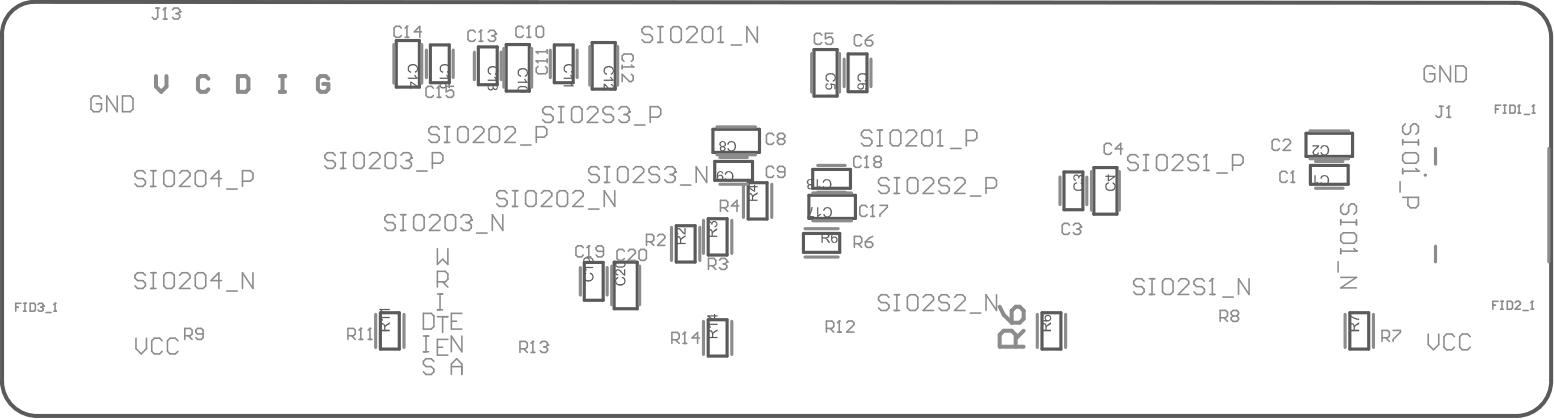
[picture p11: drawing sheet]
<svg xmlns="http://www.w3.org/2000/svg" width="329mm" height="89mm" viewBox="0 0 329 89" stroke-linecap="round" stroke-linejoin="round" font-family="sans-serif">
<path d="M.4 8a6.9 6.9 0 0 1 6.7-7.6l313.5 .2a7.4 7.4 0 0 1 7.6 7.2v72.5a7.4 7.4 0 0 1-7.2 7.6h-313a7.4 7.4 0 0 1-7.6-7.2M.4 6.9v74.2" fill="none" stroke="#5a5a5a" stroke-width=".85"/>
<g fill="none" stroke="#5a5a5a" stroke-width=".67">
<path d="M83.8 8.6h4.9v9.8h-4.9zM91.1 9.5h4v8h-4zM101.2 9.9h4v8h-4zM107.1 9.4h4.9v9.9h-4.9zM117.3 9.5h4v8h-4zM125.3 9h4.9v9.8h-4.9zM172.2 10.5h4.9v9.8h-4.9zM179.4 11.4h4v8h-4zM150.8 27.3h9.9v4.9h-9.9zM151.2 34.1h8v4h-8zM158.3 38.6h4v7.7h-4zM171.9 35.8h8v4h-8z"/>
<path d="M225.1 36.3h4v8h-4zM231.4 35.4h4.9v9.9h-4.9zM276.3 28.2h9.9v4.9h-9.9zM277.2 35h8v4h-8zM123.6 55.5h4v8h-4zM129.9 55.4h4.9v9.9h-4.9zM143.1 47.7h4v7.7h-4zM149.8 46.2h4v7.7h-4zM170 49.3h7.7v4h-7.7zM171.1 41.3h9.9v4.9h-9.9zM80.5 66.1h4v7.7h-4zM149.8 67.6h4v7.7h-4z"/>
<path d="M220.5 66.1h4v7.7h-4zM285.6 66.1h4v7.7h-4z"/>
</g>
<g fill="#5a5a5a">
<path d="M109.6 14.8l.2-.1a1.05 1.05 0 0 1 1.5-.2 1.05 1.05 0 0 1 .1 1.6l-.3 .1v-.2a.72 .72 0 0 0 .2-1 .72 .72 0 0 0-.9-.3 .64 .64 0 0 0-.6 .6 .64 .64 0 0 0 .5 .7l-.1 .2a1.02 1.02 0 0 1-.6-1.4z"/>
<path d="M109.5 17.3h1.7l-.3-.6h.2l.5 .6v.2h-2.1z"/>
<path d="M103.3 14.4l.1-.1a1.05 1.05 0 0 1 1.6-.2 1.05 1.05 0 0 1 0 1.5l-.3 .2v-.2a.72 .72 0 0 0 .3-1 .72 .72 0 0 0-1-.3 .64 .64 0 0 0-.6 .6 .64 .64 0 0 0 .5 .7v.2a1.02 1.02 0 0 1-.6-1.4z"/>
<path d="M103.2 16.8h1.7l-.4-.5 .3-.1 .5 .6v.3h-2.1z"/>
<path d="M103.3 18l.3-.2h.2v.2a.43 .43 0 0 0-.4 .5 .43 .43 0 0 0 .5 .4 .43 .43 0 0 0 .3-.6h.3a.36 .36 0 0 0 .3 .5 .36 .36 0 0 0 .2-.6l-.3-.2 .1-.2a.62 .62 0 0 1 .5 .8 .62 .62 0 0 1-.9 .3v-.2a.65 .65 0 0 1-1 .3 .65 .65 0 0 1-.1-1z"/>
<path d="M174.7 15.8a1.2 1.2 0 0 1 1.4-.3 1.2 1.2 0 0 1 .8 1.1l-.4 .6-.3 .1v-.3a.7 .7 0 0 0 .3-.9 .7 .7 0 0 0-.9-.4 .64 .64 0 0 0-.7 .6 .64 .64 0 0 0 .5 .7l-.1 .3a1.01 1.01 0 0 1-.6-1.5z"/>
<path d="M174.8 17.7l.5-.1v.2a.43 .43 0 0 0-.4 .6 .43 .43 0 0 0 .7 .2l.2-.2-.1-.8 1.1 .2v1.1h-.3v-.9l-.6-.1a.69 .69 0 0 1-.4 1.1 .69 .69 0 0 1-.8-.8z"/>
<path d="M181.5 15.8a1.2 1.2 0 0 1 1.3-.3 1.2 1.2 0 0 1 .8 1.1l-.3 .6-.4 .1v-.3a.7 .7 0 0 0 .4-.9 .7 .7 0 0 0-.9-.4 .64 .64 0 0 0-.7 .6 .64 .64 0 0 0 .5 .7l-.1 .3a1.01 1.01 0 0 1-.6-1.5z"/>
<path d="M149.6 68.4h2.2v.3h-1.7l.4 .6h-.3z"/>
<path d="M80.3 67h2.2v.2h-1.7l.3 .5h-.3z"/>
<path d="M80.3 65.3h2.2v.2h-1.7l.3 .5h-.3z"/>
<path d="M285.5 66.5h.2l.9 .6 1 .3v.2l-1.1-.2-.8-.5v1h-.2z"/>
<path d="M149.7 47a.5 .5 0 0 1 .5-.3 .5 .5 0 0 1 .4 .4 .6 .6 0 0 1 .7-.4 .6 .6 0 0 1 .5 .6l-.2 .6-.4 .1-.1-.2a.43 .43 0 0 0 .4-.5 .43 .43 0 0 0-.5-.4 .43 .43 0 0 0-.3 .6h-.1a.38 .38 0 0 0-.3-.5 .38 .38 0 0 0-.5 .4 .38 .38 0 0 0 .4 .4l-.1 .2-.4-.2z"/>
<path d="M142.9 48.5a.84 .84 0 0 1 .9-.3 .84 .84 0 0 1 .6 .7l.4 .3v-1h.3v1.4l-.5-.1-.3-.4a1.04 1.04 0 0 0-1.1-.6l-.1 .5 .4 .3v.3a.77 .77 0 0 1-.6-1.1z"/>
<path d="M227.3 38.7l.5-.2 .1 .3a.67 .67 0 0 0-.5 .9 .67 .67 0 0 0 .9 .4 .66 .66 0 0 0 .7-.5 .66 .66 0 0 0-.4-.8v-.2a.91 .91 0 0 1 .7 1.1 .91 .91 0 0 1-1.1 .6 1 1 0 0 1-1-.5 1 1 0 0 1 .1-1.1z"/>
<path d="M227.2 37.1a.62 .62 0 0 1 1.1 .2 .53 .53 0 0 1 .7-.2 .53 .53 0 0 1 .2 .7l-.3 .4h-.2l-.1-.2a.35 .35 0 0 0 .5-.3 .35 .35 0 0 0-.3-.4 .35 .35 0 0 0-.4 .2v.2h-.3a.43 .43 0 0 0-.3-.6 .43 .43 0 0 0-.5 .4 .43 .43 0 0 0 .4 .5v.2a.73 .73 0 0 1-.5-1.1z"/>
<path d="M279.6 37.1h.1a1.08 1.08 0 0 1 1.4 .4 1.08 1.08 0 0 1-.2 1.4l-.1 .1a.93 .93 0 0 1-1.4-.4l.2-.1a.67 .67 0 0 0 .9 .5 .67 .67 0 0 0 .4-.9 .65 .65 0 0 0-.5-.9 .65 .65 0 0 0-.8 .6l-.3-.1z"/>
<path d="M278.1 37h.3v1.7l.5-.3v.2l-.6 .6h-.2z"/>
<path d="M153.6 36.3h.1a1.08 1.08 0 0 1 1.3 .4 1.08 1.08 0 0 1-.1 1.4h-.1a.93 .93 0 0 1-1.5-.4l.3-.1a.67 .67 0 0 0 .9 .5 .67 .67 0 0 0 .4-.9 .65 .65 0 0 0-.5-.8 .65 .65 0 0 0-.8 .6l-.3-.1z"/>
<path d="M174.3 44.1l.2-.2a1.1 1.1 0 0 1 1.4 .3 1.1 1.1 0 0 1-.1 1.4 .97 .97 0 0 1-1.6-.3l.3-.1a.6 .6 0 0 0 .7 .5 .6 .6 0 0 0 .5-.6 .7 .7 0 0 0-.2-1 .7 .7 0 0 0-1 .2l-.1 .3-.2-.1z"/>
<path d="M172.9 43.8h.2v1.7l.6-.3v.2l-.5 .3-.1 .2h-.2z"/>
<path d="M171.6 43.8h.4l-.1 .6-.7 1.3h1v.2h-1.3v-.2l.5-.9z"/>
<path d="M174.3 38h.1a1.08 1.08 0 0 1 1.4 .3 1.08 1.08 0 0 1-.2 1.4l-.1 .1a.93 .93 0 0 1-1.4-.4l.2-.1a.67 .67 0 0 0 .9 .5 .67 .67 0 0 0 .4-.9 .65 .65 0 0 0-.5-.8 .65 .65 0 0 0-.8 .5h-.3z"/>
<path d="M172.8 37.9h.3v1.7l.5-.4v.3l-.6 .5h-.2z"/>
<path d="M130.3 58.9l.4-.4 .1 .3a.7 .7 0 0 0-.3 .9 .7 .7 0 0 0 .9 .3 .64 .64 0 0 0 .7-.6 .64 .64 0 0 0-.6-.6l.1-.3a.94 .94 0 0 1 .8 1.1 .94 .94 0 0 1-1 .8 1.05 1.05 0 0 1-1.1-1.5z"/>
<path d="M130.3 57a1.25 1.25 0 0 1 1.5 .7l.2 .2v-1h.3v1.4h-.3l-.4-.5a.91 .91 0 0 0-1.1-.6l-.1 .5a.26 .26 0 0 0 .1 .3 .26 .26 0 0 0 .3-.1v.4a.81 .81 0 0 1-.5-1.3z"/>
<path d="M123.5 58l.4-.3 .2 .2a.68 .68 0 0 0-.4 .9 .68 .68 0 0 0 .9 .4 .64 .64 0 0 0 .7-.6 .64 .64 0 0 0-.5-.7v-.3a1.01 1.01 0 0 1 .7 1.3 1.01 1.01 0 0 1-1.4 .5 1.1 1.1 0 0 1-.6-1.4z"/>
<path d="M123.4 56.4h2.1v.3h-1.6l.3 .3v.2h-.3z"/>
<path d="M93.2 13.9h.1a1.05 1.05 0 0 1 1.5-.2 1.05 1.05 0 0 1 .1 1.5l-.3 .2v-.3a.72 .72 0 0 0 .3-.9 .72 .72 0 0 0-1-.3 .64 .64 0 0 0-.6 .6 .64 .64 0 0 0 .5 .6l-.1 .3a.9 .9 0 0 1-.5-1.5z"/>
<path d="M93 16.4h1.7l-.3-.5 .2-.1 .6 .6v.3h-2.2z"/>
<path d="M93.2 17.4l.4-.1v.3a.46 .46 0 0 0-.3 .7 .46 .46 0 0 0 .8 .1l.1-.2-.1-.9 1.1 .3v1h-.3v-.8l-.6-.1a.69 .69 0 0 1-.4 1 .69 .69 0 0 1-.9-.8z"/>
<path d="M86.4 14l.1-.1a1.05 1.05 0 0 1 1.5-.2 1.05 1.05 0 0 1 .1 1.5l-.3 .2v-.3a.72 .72 0 0 0 .3-.9 .72 .72 0 0 0-1-.3 .64 .64 0 0 0-.6 .6 .64 .64 0 0 0 .5 .6l-.1 .3a1.02 1.02 0 0 1-.5-1.4z"/>
<path d="M86.3 16.4h1.7l-.4-.5 .3-.1 .5 .6v.3h-2.1z"/>
<path d="M119.3 14l.2-.1a1.05 1.05 0 0 1 1.5-.2 1.05 1.05 0 0 1 .1 1.5l-.3 .2v-.3a.72 .72 0 0 0 .3-.9 .72 .72 0 0 0-1-.3 .64 .64 0 0 0-.6 .6 .64 .64 0 0 0 .5 .6l-.1 .3a1.02 1.02 0 0 1-.6-1.4z"/>
<path d="M119.3 16.4h1.6l-.3-.5 .3-.1 .5 .6v.3h-2.1z"/>
<path d="M119.3 18h1.6l-.3-.4 .3-.1 .5 .8h-2.1z"/>
<path d="M127.8 14.4l.2-.1a1.05 1.05 0 0 1 1.5-.2 1.05 1.05 0 0 1 .1 1.5l-.4 .2v-.2a.72 .72 0 0 0 .3-1 .72 .72 0 0 0-.9-.3 .64 .64 0 0 0-.6 .6 .64 .64 0 0 0 .5 .7l-.1 .2a1.02 1.02 0 0 1-.6-1.4z"/>
<path d="M127.7 16.8h1.7l-.3-.5 .2-.1 .5 .6v.3h-2.1z"/>
<path d="M127.7 17.7l.4 .1 .5 .6a.61 .61 0 0 0 1 .3v-.1a.38 .38 0 0 0 0-.4 .38 .38 0 0 0-.4-.2v-.2a.67 .67 0 0 1 .6 1 .67 .67 0 0 1-1.2-.1l-.6-.6v1h-.3z"/>
<path d="M154 30.1l.2-.2a1.1 1.1 0 0 1 1.4 .3 1.1 1.1 0 0 1-.1 1.4 .97 .97 0 0 1-1.6-.2l.3-.1a.6 .6 0 0 0 .7 .5 .6 .6 0 0 0 .5-.7 .7 .7 0 0 0-.2-.9 .7 .7 0 0 0-1 .2l-.1 .2-.2-.1z"/>
<path d="M279.6 30.8h.1a1.08 1.08 0 0 1 1.4 .4 1.08 1.08 0 0 1-.2 1.4h-.1a.93 .93 0 0 1-1.4-.4l.2-.1a.67 .67 0 0 0 .9 .5 .67 .67 0 0 0 .4-.9 .65 .65 0 0 0-.5-.8 .65 .65 0 0 0-.8 .6l-.3-.1z"/>
<path d="M277.7 30.7h1.4l-.2 .5-.4 .3a.95 .95 0 0 0-.5 1h.1a.37 .37 0 0 0 .4 .1 .37 .37 0 0 0 .3-.4h.2a.68 .68 0 0 1-.6 .7 .68 .68 0 0 1-.7-.6 .68 .68 0 0 1 .5-.8l.6-.5h-1.1z"/>
<path d="M234 38.7l.5-.2 .1 .3a.67 .67 0 0 0-.5 .9 .67 .67 0 0 0 .9 .4 .66 .66 0 0 0 .8-.5 .66 .66 0 0 0-.4-.8v-.2a.91 .91 0 0 1 .6 1.1 .91 .91 0 0 1-1 .6 1 1 0 0 1-1-.5 1 1 0 0 1 0-1.1z"/>
<path d="M220.5 68.7v1h.7l-.1-1a.34 .34 0 0 0-.6 0zM220.4 68.4a.65 .65 0 0 1 1 .4l1-.7v.4l-1 .7v.5h1v.3h-2.2v-1.3z"/>
<path d="M220.4 66.7l.4-.2v.3a.46 .46 0 0 0-.3 .6 .46 .46 0 0 0 .6 .2h.2a.69 .69 0 0 1 0-.9 .69 .69 0 0 1 .9 0 .69 .69 0 0 1 .1 .9l-.2 .1a1.72 1.72 0 0 1-1.8-.1l-.1-.6zM221.3 67a.48 .48 0 0 0 .1 .6 .48 .48 0 0 0 .6-.1 .48 .48 0 0 0 0-.6l-.5-.1z"/>
<path d="M109.9 18.5v.1a.4 .4 0 0 0-.1 .4 .4 .4 0 0 0 .3 .3h.1a1.04 1.04 0 0 0 1.3-.4 1.11 1.11 0 0 0-1.4-.5zM109.6 18.4l.6-.2a1.08 1.08 0 0 1 1.4 .5 .76 .76 0 0 1-.9 .8 .83 .83 0 0 1-.9-.1 .83 .83 0 0 1-.2-1z"/>
<path d="M181.5 17.8l.3-.1a1.53 1.53 0 0 1 1.7 .3v.8l-.5 .1v-.2a.49 .49 0 0 0 .2-.7 .49 .49 0 0 0-.7-.2 .63 .63 0 0 1 .1 1 .63 .63 0 0 1-.9 0l-.3-.2zM181.8 17.9a.46 .46 0 0 0 0 .7 .46 .46 0 0 0 .6 0 .46 .46 0 0 0 0-.7z"/>
<path d="M150 70.1l-.1 .3v.8h.7v-1l-.3-.2zM149.7 70a.59 .59 0 0 1 .7-.3 .59 .59 0 0 1 .4 .7l.3-.4 .7-.4v.3l-.9 .6v.7h.9v.3h-2.2z"/>
<path d="M150.1 66.9l1 .7v-.7zM149.6 66.6h1.5v-.2h.2v.2h.5v.3h-.5v.9h-.2l-1.5-.9z"/>
<path d="M80.6 68.7l-.1 1h.8l-.1-.9a.33 .33 0 0 0-.2-.2 .33 .33 0 0 0-.4 .1zM80.4 68.4a.75 .75 0 0 1 1.1 .4v-.1l1-.6v.4l-1 .6v.6h1v.3h-2.2v-1z"/>
<path d="M285.7 68.7l-.1 1h.8l-.1-.9a.33 .33 0 0 0-.2-.2 .33 .33 0 0 0-.4 .1zM285.5 68.4a.75 .75 0 0 1 1.1 .4v-.1l1-.6v.4l-1 .6v.6h1v.3h-2.2v-1z"/>
<path d="M174.1 49.5v.6h.6a.35 .35 0 0 0 .5-.3 .35 .35 0 0 0-.5-.3zM173.8 49.2h.9a.6 .6 0 0 1 .8 .5 .6 .6 0 0 1-.6 .7l.8 .9h-.4l-.6-.9h-.6v.9h-.3z"/>
<path d="M175.9 49.6a.69 .69 0 0 1 .7-.4 .69 .69 0 0 1 .6 .5h-.3a.49 .49 0 0 0-.6-.1 .49 .49 0 0 0-.2 .6 .69 .69 0 0 1 1.1 .1 .69 .69 0 0 1-.3 1 .9 .9 0 0 1-.9-.3 .9 .9 0 0 1-.2-.9zM176.3 50.2a.51 .51 0 0 0-.1 .6 .51 .51 0 0 0 .6 .3 .49 .49 0 0 0 .1-.7 .49 .49 0 0 0-.6-.2z"/>
<path d="M158.4 41.2l-.1 1h.8l-.1-.8a.33 .33 0 0 0-.2-.3 .33 .33 0 0 0-.4 .1zM158.2 40.9a.75 .75 0 0 1 1.1 .5v-.2l1-.6v.4l-1 .6v.6h1v.3h-2.2z"/>
<path d="M158.6 39.6l.9 .7v-.7zM158.1 39.3h1.4v-.2h.3v.2h.5v.3h-.5v.9h-.3l-1.4-.9z"/>
<path d="M149.9 48.9v.9h.7l-.1-.9a.34 .34 0 0 0-.6 0zM149.7 48.6a.66 .66 0 0 1 1.1 .4l.9-.8v.4l-.9 .7v.5h.9v.3h-2.1z"/>
<path d="M143.3 50.2l-.2 .3v.8h.8l-.1-1-.3-.2zM142.9 50.1a.59 .59 0 0 1 .7-.2 .59 .59 0 0 1 .4 .6l.3-.4 .8-.4v.4l-1 .6v.6h1v.3h-2.2z"/>
<path d="M152 37.3a.48 .48 0 0 0 .1 .7 .48 .48 0 0 0 .7-.1v-.1a.47 .47 0 0 0-.2-.6 .47 .47 0 0 0-.6 .1zM151.7 36.5a.66 .66 0 0 1 .7-.4 .66 .66 0 0 1 .6 .6h-.2a.39 .39 0 0 0-.5-.3 .39 .39 0 0 0-.3 .5l-.1 .3a.68 .68 0 0 1 1.2 .2 .68 .68 0 0 1-.9 .9 1.29 1.29 0 0 1-.5-1.8z"/>
<path d="M171 39.4a.4 .4 0 0 0 .8 0 .4 .4 0 0 0-.8 0zM171 38.5a.45 .45 0 0 0 .9 0 .45 .45 0 0 0-.9 0zM170.8 38.1a.74 .74 0 0 1 1-.2 .74 .74 0 0 1 .2 1l-.3 .2a.5 .5 0 0 1 .3 .6 .5 .5 0 0 1-.6 .3 .53 .53 0 0 1-.6-.4 .53 .53 0 0 1 .3-.6l-.3-.2z"/>
<path d="M130.5 55.6l-.2 .3a.9 .9 0 0 0 1.1 .4 .44 .44 0 0 0 .6-.2 .44 .44 0 0 0-.1-.5zM130.2 55.6a1.66 1.66 0 0 1 2.1 0 .9 .9 0 0 1-.3 .9 .9 .9 0 0 1-1 .1 .7 .7 0 0 1-.7-.2 .7 .7 0 0 1-.1-.8z"/>
<path d="M123.7 54.8a.49 .49 0 0 0 .3 .7 .49 .49 0 0 0 .6-.5 .49 .49 0 0 0-.8-.4zM123.5 54.6l.2-.1a1.36 1.36 0 0 1 1.8 .3v.4a.37 .37 0 0 1-.1 .4 .37 .37 0 0 1-.4 0v-.2a.39 .39 0 0 0 .4-.5 .39 .39 0 0 0-.6-.3l-.3-.1a.69 .69 0 0 1-.1 1.2 .69 .69 0 0 1-1-.7z"/>
<path d="M87 17.5v.7h1zM86.8 17.3h.2l1.4 .9v.2h-1.4v.3h-.2v-.3h-.5v-.2h.5z"/>
<path d="M152.5 31.4a.4 .4 0 0 0 .8 0 .4 .4 0 0 0-.8 0zM152.5 30.4a.43 .43 0 0 0 .8 0 .43 .43 0 0 0-.8 0zM152.3 30a.69 .69 0 0 1 1 0 .69 .69 0 0 1 0 1h-.1a.5 .5 0 0 1 .3 .7 .5 .5 0 0 1-.7 .3 .53 .53 0 0 1-.5-.4 .53 .53 0 0 1 .3-.6 .6 .6 0 0 1-.3-1z"/>
<path d="M234.6 37.4h1l-1 .7zM233.9 37.1v.3h.5v.9h.2l1.4-.9v-.3h-1.4v-.2h-.2v.2z"/>
</g>
<g fill="none" stroke="#8c8c8c" stroke-width=".67">
<path d="M83.3 9.4v8.2M89.2 9.4v8.2M90.2 10.6v5.8M95.9 10.6v5.8M100.4 11v5.8M106 11v5.8M106.6 10.2v8.2M112.5 10.2v8.2M116.4 10.6v5.8M122.1 10.6v5.8M124.8 9.8v8.2M130.7 9.8v8.2"/>
<path d="M171.7 11.3v8.2M177.6 11.3v8.2M178.6 12.5v5.8M184.3 12.5v5.8M151.7 26.8h8.2M151.7 32.7h8.2M152.3 33.3h5.8M152.3 38.9h5.8M157.3 38.9v7.1M163.3 38.9v7.1M173 35h5.8M224.3 37.4v5.8"/>
<path d="M229.9 37.4v5.8M230.9 36.2v8.2M236.8 36.2v8.2M277.2 27.7h8.1M277.2 33.6h8.1M278.3 34.1h5.8M278.3 39.8h5.9M303.7 31.4v3.3M327.7 31.4v23.9M122.8 56.5v5.9M128.5 56.5v5.9M129.4 56.2v8.2"/>
<path d="M135.3 56.2v8.2M142.1 48v7M148.1 48v7M148.8 46.6v7M154.8 46.6v7M170.3 48.3h7M170.3 54.3h7M172 40.8h8.2M172 46.7h8.2M173 40.6h5.9M303.7 52v3.3M79.5 66.4v7"/>
<path d="M85.5 66.4v7M148.8 67.9v7M154.8 67.9v7M219.5 66.4v7M225.5 66.4v7M284.6 66.4v7M290.6 66.4v7"/>
</g>
<path d="M33 16.1v2.2l1.1 1.1 1.1-1.1v-2.2M44.1 16.6l-.6-.5h-1.1l-.5 .5v2.3l.5 .5h1.1l.6-.5M50.3 16.1h1.7l.6 .5v2.3l-.6 .5h-1.7zM59.2 16.1h1.1M59.2 19.4h1.1M59.8 16.1v3.3M69.5 16.6l-.6-.5h-1.1l-.5 .5v2.3l.5 .5h1.1l.6-.5v-1.2h-1.1M211.5 64.8l.9 1.7 1.6 1.7M214 65.7l.9-.9h.8l.9 .9v1.7l-.9 .8h-1.7zM214.9 73.3v-2.6l-.9-.8h-1.6l-.9 .8v2.6h5.1M216.6 69.9l-1.7 1.7" fill="none" stroke="#8c8c8c" stroke-width=".85"/>
<path d="M117 23.1l-.5-.6h-1.1l-.6 .6v.5l.6 .6h1.1l.5 .6v.5l-.5 .6h-1.1l-.6-.6M118.2 22.5h1.1M118.2 25.9h1.1M118.7 22.5v3.4M120.9 23.1l.6-.6h1.1l.5 .6v2.2l-.5 .6h-1.1l-.6-.6zM124.3 23.1l.5-.6h1.1l.6 .6v.5l-2.2 2.3h2.2M129.8 23.1l-.6-.6h-1.1l-.5 .6v.5l.5 .6h1.1l.6 .6v.5l-.6 .6h-1.1l-.5-.6M130.9 23.1l.6-.6h1.1l.5 .6v.5" fill="none" stroke="#8c8c8c" stroke-width=".33"/>
<circle cx="133.1" cy="23.6" r=".17" fill="#8c8c8c"/>
<g fill="none" stroke="#8c8c8c" stroke-width=".33">
<path d="M126.8 35.8l-.6-.6h-1.1l-.5 .6v.5l.5 .6h1.1l.6 .5v.6l-.6 .6h-1.1l-.5-.6M127.9 35.2h1.1M127.9 38.6h1.1M128.4 35.2v3.4M130.7 35.8l.5-.6h1.1l.6 .6v2.2l-.6 .6h-1.1l-.5-.6zM132 24.2h.6M132.6 24.2l.5 .6v.5l-.5 .6h-1.1l-.6-.6M133.1 23.6l-.5 .6M134 35.8l.5-.6h1.1l.6 .6v.5l-2.2 2.3h2.2M134.2 26.4h2.3M137.6 24.8h1.6l.6-.6v-1.1l-.6-.6h-1.6v3.4M139.5 35.8l-.5-.6h-1.1l-.6 .6v.5l.6 .6h1.1l.5 .5v.6l-.5 .6h-1.1l-.6-.6"/>
<path d="M140.6 35.8l.6-.6h1.1l.6 .6v.5"/>
</g>
<circle cx="142.9" cy="36.3" r=".17" fill="#8c8c8c"/>
<g fill="none" stroke="#8c8c8c" stroke-width=".33">
<path d="M21.5 20.8l-.6-.5h-1.1l-.5 .5v2.3l.5 .5h1.1l.6-.5v-1.2h-1.1M24.8 20.3v3.3l-2.2-3.3v3.3M25.9 20.3h1.7l.5 .5v2.3l-.5 .5h-1.7zM30.8 36.6l-.6-.5h-1.1l-.5 .5v.6l.5 .5h1.1l.6 .6v.5l-.6 .6h-1.1l-.5-.6M31.9 36.1h1.1M31.9 39.4h1.1M32.4 36.1v3.3M34.7 36.6l.5-.5h1.1l.6 .5v2.2l-.6 .6h-1.1l-.5-.6zM38 36.6l.5-.5h1.1l.6 .5v.6l-2.2 2.2h2.2M41.3 36.6l.6-.5h1.1l.5 .5v2.2l-.5 .6h-1.1l-.6-.6zM46.9 37.7h-2.3l1.7-1.6v3.3M48 40h2.2"/>
<path d="M51.3 38.3h1.7l.5-.6v-1.1l-.5-.5h-1.7v3.3M141.8 36.9h.5M142.3 36.9l.6 .5v.6l-.6 .6h-1.1l-.6-.6M142.9 36.3l-.6 .6M144 39.1h2.2M149.5 35.2v3.4l-2.2-3.4v3.4M188.1 38.1l-.6-.6h-1.1l-.5 .6v.6l.5 .5h1.1l.6 .6v.5l-.6 .6h-1.1l-.5-.6M189.2 37.5h1.1M189.8 37.5v3.4M192 38.1l.5-.6h1.1l.6 .6v2.2l-.6 .6h-1.1l-.5-.6zM195.3 38.1l.6-.6h1.1l.5 .6v.6l-2.2 2.2h2.2M200.9 38.1l-.6-.6h-1.1l-.6 .6v.6l.6 .5h1.1l.6 .6v.5l-.6 .6h-1.1l-.6-.6"/>
<path d="M202 38.1l.5-.6h1.1l.6 .6v.6l-2.2 2.2h2.2M208.6 39.8h1.7l.5-.6v-1.1l-.5-.6h-1.7v3.4M240.8 33.2l-.5-.5h-1.2l-.5 .5v.6l.5 .6h1.2l.5 .5v.6l-.5 .5h-1.2l-.5-.5M241.9 32.7h1.1M241.9 36h1.1M242.5 32.7v3.3M244.7 33.2l.5-.5h1.2l.5 .5v2.3l-.5 .5h-1.2l-.5-.5zM248 33.2l.6-.5h1.1l.5 .5v.6l-2.2 2.2h2.2M253.6 33.2l-.6-.5h-1.1l-.6 .5v.6l.6 .6h1.1l.6 .5v.6l-.6 .5h-1.1l-.6-.5M254.7 36h1.1M255.2 32.7v3.3M30.8 58.2l-.6-.6h-1.1l-.5 .6v.5l.5 .6h1.1l.6 .6v.5l-.6 .6h-1.1l-.5-.6"/>
<path d="M31.9 57.6h1.1M32.4 57.6v3.4M34.7 58.2l.5-.6h1.1l.6 .6v2.2l-.6 .6h-1.1l-.5-.6zM38 58.2l.5-.6h1.1l.6 .6v.5l-2.2 2.3h2.2M41.3 58.2l.6-.6h1.1l.5 .6v2.2l-.5 .6h-1.1l-.6-.6zM46.9 59.3h-2.3l1.7-1.7v3.4M53.5 57.6v3.4l-2.2-3.4v3.4M189.2 40.9h1.1M205.3 41.4h2.2M31.9 61h1.1M48 61.5h2.2M188.1 62.8l-.6-.5h-1.1l-.5 .5v.6l.5 .5h1.1l.6 .6v.6l-.6 .5h-1.1l-.5-.5"/>
<path d="M189.2 62.3h1.1M189.2 65.6h1.1M189.8 62.3v3.3M192 62.8l.5-.5h1.1l.6 .5v2.3l-.6 .5h-1.1l-.5-.5zM195.3 62.8l.6-.5h1.1l.5 .5v.6l-2.2 2.2h2.2M200.9 62.8l-.6-.5h-1.1l-.6 .5v.6l.6 .5h1.1l.6 .6v.6l-.6 .5h-1.1l-.6-.5M202 62.8l.5-.5h1.1l.6 .5v.6l-2.2 2.2h2.2M205.3 66.2h2.2M210.8 62.3v3.3l-2.2-3.3v3.3"/>
</g>
<circle cx="255.2" cy="32.7" r=".17" fill="#8c8c8c"/>
<path d="M255.2 32.7l-.5 .5M257.5 36.6h2.2M260.8 34.9h1.6l.6-.5v-1.2l-.6-.5h-1.6v3.3M242.1 59.5l-.6-.6h-1.1l-.5 .6v.5l.5 .6h1.1l.6 .5v.6l-.6 .5h-1.1l-.5-.5M243.2 58.9h1.1M243.7 58.9v3.3M246 59.5l.5-.6h1.1l.6 .6v2.2l-.6 .5h-1.1l-.5-.5zM249.3 59.5l.5-.6h1.2l.5 .6v.5l-2.2 2.2h2.2M254.8 59.5l-.5-.6h-1.1l-.6 .6v.5l.6 .6h1.1l.5 .5v.6l-.5 .5h-1.1l-.6-.5M256.5 58.9v3.3M243.2 62.2h1.1M255.9 62.2h1.2" fill="none" stroke="#8c8c8c" stroke-width=".33"/>
<circle cx="256.5" cy="58.9" r=".17" fill="#8c8c8c"/>
<g fill="none" stroke="#8c8c8c" stroke-width=".33">
<path d="M70.9 32.8l-.5-.5h-1.1l-.6 .5v.6l.6 .5h1.1l.5 .6v.5l-.5 .6h-1.1l-.6-.6M72.1 32.3h1.1M72.1 35.6h1.1M72.6 32.3v3.3M74.8 32.8l.6-.5h1.1l.6 .5v2.2l-.6 .6h-1.1l-.6-.6zM78.2 32.8l.5-.5h1.1l.6 .5v.6l-2.2 2.2h2.2M81.5 32.8l.5-.5h1.2l.5 .5v2.2l-.5 .6h-1.2l-.5-.6zM84.8 32.8l.6-.5h1.1l.5 .5v.6M256.5 58.9l-.6 .6M264.3 58.9v3.3l-2.2-3.3v3.3M28.8 71.5v2.2l1.1 1.1 1.1-1.1v-2.2M34.3 72l-.5-.5h-1.1l-.6 .5v2.2l.6 .6h1.1l.5-.6"/>
<path d="M37.6 72l-.5-.5h-1.1l-.6 .5v2.2l.6 .6h1.1l.5-.6M258.7 62.8h2.2"/>
</g>
<circle cx="87" cy="33.4" r=".17" fill="#8c8c8c"/>
<g fill="none" stroke="#8c8c8c" stroke-width=".33">
<path d="M85.9 33.9h.6M86.5 33.9l.5 .6v.5l-.5 .6h-1.1l-.6-.6M87 33.4l-.5 .5M88.1 36.1h2.3M91.5 34.5h1.6l.6-.6v-1.1l-.6-.5h-1.6v3.3M83.6 45.9l-.5-.5h-1.1l-.6 .5v.6l.6 .5h1.1l.5 .6v.5l-.5 .6h-1.1l-.6-.6M84.7 45.4h1.2M84.7 48.7h1.2M85.3 45.4v3.3M87.5 45.9l.6-.5h1.1l.5 .5v2.2l-.5 .6h-1.1l-.6-.6zM90.8 45.9l.6-.5h1.1l.6 .5v.6l-2.3 2.2h2.3M94.2 45.9l.5-.5h1.1l.6 .5v2.2l-.6 .6h-1.1l-.5-.6z"/>
<path d="M97.5 45.9l.6-.5h1.1l.5 .5v.6"/>
</g>
<circle cx="99.7" cy="46.5" r=".17" fill="#8c8c8c"/>
<g fill="none" stroke="#8c8c8c" stroke-width=".33">
<path d="M138 6.2l-.5-.6h-1.1l-.6 .6v.5l.6 .6h1.1l.5 .5v.6l-.5 .6h-1.1l-.6-.6M139.2 5.6h1.1M139.2 9h1.1M139.7 5.6v3.4M141.9 6.2l.6-.6h1.1l.5 .6v2.2l-.5 .6h-1.1l-.6-.6zM145.3 6.2l.5-.6h1.1l.6 .6v.5l-2.2 2.3h2.2M148.6 6.2l.5-.6h1.1l.6 .6v2.2l-.6 .6h-1.1l-.5-.6zM151.9 9h1.1M152.5 5.6v3.4M98.6 47h.6M99.2 47l.5 .6v.5l-.5 .6h-1.1l-.6-.6M99.7 46.5l-.5 .5"/>
<path d="M100.8 49.3h2.3M106.4 45.4v3.3l-2.2-3.3v3.3"/>
</g>
<circle cx="152.5" cy="5.6" r=".17" fill="#8c8c8c"/>
<g fill="none" stroke="#8c8c8c" stroke-width=".33">
<path d="M152.5 5.6l-.6 .6M154.7 9.5h2.2M160.2 5.6v3.4l-2.2-3.4v3.4M184.5 28.1l-.6-.6h-1.1l-.5 .6v.5l.5 .6h1.1l.6 .5v.6l-.6 .5h-1.1l-.5-.5M185.6 27.5h1.1M185.6 30.8h1.1M186.1 27.5v3.3M188.4 28.1l.5-.6h1.1l.6 .6v2.2l-.6 .5h-1.1l-.5-.5zM191.7 28.1l.5-.6h1.2l.5 .6v.5l-2.2 2.2h2.2M195 28.1l.6-.6h1.1l.5 .6v2.2l-.5 .5h-1.1l-.6-.5zM198.3 30.8h1.2M198.9 27.5v3.3"/>
<path d="M107.3 40.9l-.5-.6h-1.1l-.6 .6v.5l.6 .6h1.1l.5 .5v.6l-.5 .5h-1.1l-.6-.5M108.4 40.3h1.1M108.4 43.6h1.1M109 40.3v3.3M111.2 40.9l.6-.6h1.1l.5 .6v2.2l-.5 .5h-1.1l-.6-.5zM114.5 40.9l.6-.6h1.1l.5 .6v.5l-2.2 2.2h2.2M117.9 40.9l.5-.6h1.1l.6 .6v2.2l-.6 .5h-1.1l-.5-.5zM121.2 40.9l.5-.6h1.2l.5 .6v.5l-2.2 2.2h2.2M124.5 44.2h2.2M130.1 40.3v3.3l-2.3-3.3v3.3"/>
</g>
<circle cx="198.9" cy="27.5" r=".17" fill="#8c8c8c"/>
<g fill="none" stroke="#8c8c8c" stroke-width=".33">
<path d="M303.6 14.5l-.6-.6h-1.1l-.6 .6v2.2l.6 .6h1.1l.6-.6v-1.1h-1.2M306.9 13.9v3.4l-2.2-3.4v3.4M308 13.9h1.7l.5 .6v2.2l-.5 .6h-1.7zM92.9 27.3l-.5-.5h-1.1l-.6 .5v.6l.6 .5h1.1l.5 .6v.5l-.5 .6h-1.1l-.6-.6M94 26.8h1.2M94 30.1h1.2M94.6 26.8v3.3M96.8 27.3l.6-.5h1.1l.5 .5v2.2l-.5 .6h-1.1l-.6-.6zM100.2 27.3l.5-.5h1.1l.6 .5v.6l-2.2 2.2h2.2M103.5 27.3l.5-.5h1.1l.6 .5v2.2l-.6 .6h-1.1l-.5-.6zM106.8 27.3l.6-.5h1.1l.5 .5v.6l-2.2 2.2h2.2M110.1 30.7h2.3"/>
<path d="M113.5 29h1.6l.6-.6v-1.1l-.6-.5h-1.6v3.3M198.9 27.5l-.6 .6M201.1 31.4h2.2M204.5 29.7h1.6l.6-.5v-1.1l-.6-.6h-1.6v3.3M283.7 49.7l.5-.5h2.2l.6 .5v1.2l-.6 .5h-2.2l-.5-.5zM283.7 46.4v1.1M283.7 52.5v1.1M283.7 47h3.3M283.7 53.1h3.3M284.2 43.1l-.5 .5v1.2l.5 .5h.6l.5-.5v-1.2l.6-.5h.5l.6 .5v1.2l-.6 .5M287 46.4v1.1"/>
</g>
<circle cx="287" cy="53.1" r=".17" fill="#8c8c8c"/>
<path d="M296.8 32.8l.5-.5h2.2l.6 .5v1.1l-.6 .6h-2.2l-.5-.6zM296.8 29.5v1.1M296.8 35.6v1.1M296.8 30.1h3.3M296.8 36.2h3.3M297.3 26.2l-.5 .5v1.1l.5 .6h.6l.5-.6v-1.1l.6-.5h.5l.6 .5v1.1l-.6 .6M300.1 29.5v1.1M283.1 55.3v2.2M283.7 58.6h3.3l-3.3 2.2h3.3M286.4 52.5l.6 .6" fill="none" stroke="#8c8c8c" stroke-width=".33"/>
<circle cx="300.1" cy="36.2" r=".17" fill="#8c8c8c"/>
<g fill="none" stroke="#8c8c8c" stroke-width=".33">
<path d="M296.2 38.4v2.2M299.5 35.6l.6 .6M316.4 23.1h.6M317.5 22.2h-1.1v1.7M318.1 22.2h.5M318.1 23.9h.5M318.4 22.2v1.7M319.5 22.2h.8l.3 .3v1.1l-.3 .3h-.8zM321.1 23.9h.6M321.4 22.2v1.7M296.8 41.7h3.3v1.7l-.6 .5h-1.1l-.5-.5v-1.7M302.2 70.6v2.2l1.1 1.1 1.1-1.1v-2.2"/>
<path d="M307.7 71.1l-.5-.5h-1.1l-.6 .5v2.3l.6 .5h1.1l.5-.5M311.1 71.1l-.6-.5h-1.1l-.6 .5v2.3l.6 .5h1.1l.6-.5"/>
</g>
<circle cx="321.4" cy="22.2" r=".17" fill="#8c8c8c"/>
<path d="M321.4 22.2l-.3 .3M322.5 24.2h1.1M324.2 23.9h.5M324.5 22.2v1.7" fill="none" stroke="#8c8c8c" stroke-width=".33"/>
<circle cx="324.5" cy="22.2" r=".17" fill="#8c8c8c"/>
<path d="M324.5 22.2l-.3 .3M315.9 64.5h.5M317 63.7h-1.1v1.6M317.5 63.7h.6M317.5 65.3h.6M317.8 63.7v1.6M318.9 63.7h.8l.3 .3v1.1l-.3 .2h-.8zM320.6 64l.2-.3h.6l.3 .3v.2l-1.1 1.1h1.1M322.2 65.6h1.1M323.9 65.3h.6M324.2 63.7v1.6" fill="none" stroke="#8c8c8c" stroke-width=".33"/>
<circle cx="324.2" cy="63.7" r=".17" fill="#8c8c8c"/>
<path d="M3.3 64.9h.6M4.4 64.1h-1.1v1.7M5 64.1h.5M5 65.8h.5M5.3 64.1v1.7M6.4 64.1h.8l.3 .3v1.1l-.3 .3h-.8zM8 64.4l.3-.3h.6l.3 .3v.3M324.2 63.7l-.3 .3" fill="none" stroke="#8c8c8c" stroke-width=".33"/>
<circle cx="9.2" cy="64.7" r=".17" fill="#8c8c8c"/>
<path d="M8.6 64.9h.3M8.9 64.9l.3 .3v.3l-.3 .3h-.6l-.3-.3M9.2 64.7l-.3 .2M9.7 66h1.1M11.4 65.8h.5M11.6 64.1v1.7" fill="none" stroke="#8c8c8c" stroke-width=".33"/>
<circle cx="11.6" cy="64.1" r=".17" fill="#8c8c8c"/>
<g fill="none" stroke="#8c8c8c" stroke-width=".33">
<path d="M11.6 64.1l-.2 .3M39.1 71h1.2l.3-.4v-.8l-.3-.4h-1.2v2.3M39.9 71l.7 .7M43 70.6h-1.2l-.4-.4v-.4l.4-.4h.8l.4 .4v1.5l-.4 .4h-.8l-.4-.4M174.9 69.4h1.1l.4-.4v-.8l-.4-.3h-1.1v2.3M175.6 69.4l.8 .8M177.2 70.2h.8M177.6 67.9v2.3M258.2 67.1h1.1l.4-.3v-.8l-.4-.4h-1.1v2.3M258.9 67.1l.8 .8M260.9 66.8l-.4-.4v-.4l.4-.4h.8l.3 .4v.4l-.3 .4M260.9 66.8l-.4 .3v.4l.4 .4h.8l.3-.4v-.4l-.3-.3"/>
<path d="M260.9 66.8h.8"/>
</g>
<circle cx="177.6" cy="67.9" r=".17" fill="#8c8c8c"/>
<path d="M110 73.7h1.2l.4-.4v-.8l-.4-.4h-1.2v2.4M110.8 73.7l.8 .8M112.3 74.5h.8M112.7 72.1v2.4M177.6 67.9l-.4 .3M179.1 68.2l.4-.3h.8l.4 .3v.4l-1.6 1.6h1.6" fill="none" stroke="#8c8c8c" stroke-width=".33"/>
<circle cx="112.7" cy="72.1" r=".17" fill="#8c8c8c"/>
<path d="M112.7 72.1l-.4 .4M114.3 72.5l.4-.4h.8l.3 .4v.4" fill="none" stroke="#8c8c8c" stroke-width=".33"/>
<circle cx="115.8" cy="72.9" r=".17" fill="#8c8c8c"/>
<path d="M33 1.7h.8M33.4 1.7v1.9l-.4 .4h-.4l-.4-.4M34.5 4h.8M34.9 1.7v2.3M115.1 73.3h.4M115.5 73.3l.3 .4v.4l-.3 .4h-.8l-.4-.4M115.8 72.9l-.3 .4" fill="none" stroke="#8c8c8c" stroke-width=".33"/>
<circle cx="34.9" cy="1.7" r=".17" fill="#8c8c8c"/>
<path d="M34.9 1.7l-.4 .4M36.5 2.1l.4-.4h.7l.4 .4v.4" fill="none" stroke="#8c8c8c" stroke-width=".33"/>
<circle cx="38" cy="2.5" r=".17" fill="#8c8c8c"/>
<path d="M37.3 2.9h.3M37.6 2.9l.4 .4v.3l-.4 .4h-.7l-.4-.4M38 2.5l-.4 .4M149.9 56.2h1.2l.3-.4v-.8l-.3-.4h-1.2v2.3M150.7 56.2l.7 .7M152.2 55l.4-.4h.8l.4 .4v.4M152.4 43.9h1.2l.4-.4v-.8l-.4-.4h-1.2v2.4M153.2 43.9l.8 .8M156.3 43.5h-1.5l1.1-1.2v2.4" fill="none" stroke="#8c8c8c" stroke-width=".33"/>
<circle cx="153.8" cy="55.4" r=".17" fill="#8c8c8c"/>
<path d="M123.4 52.3l-.4-.3h-.8l-.3 .3v1.6l.3 .4h.8l.4-.4M124.2 54.3h.8M124.6 52v2.3M132.1 53.1l-.4-.4h-.8l-.4 .4v1.5l.4 .4h.8l.4-.4M132.9 53.1l.4-.4h.7l.4 .4v.4l-1.5 1.5h1.5M135.6 52.7h.8l.4 .4v1.5l-.4 .4h-.8l-.4-.4v-1.5zM136.8 51.1h1.1l.4-.4v-.8l-.4-.4h-1.1v2.4M137.6 51.1l.7 .8M139.1 49.9l.4-.4h.8l.4 .4v.4l-1.6 1.6h1.6M153 55.8h.4M153.4 55.8l.4 .4v.3l-.4 .4h-.8l-.4-.4M153.8 55.4l-.4 .4" fill="none" stroke="#8c8c8c" stroke-width=".33"/>
<circle cx="124.6" cy="52" r=".17" fill="#8c8c8c"/>
<path d="M124.6 52l-.4 .3M127.7 53.1h-1.2l-.4-.4v-.4l.4-.3h.8l.4 .3v1.6l-.4 .4h-.8l-.4-.4M142.2 71.8h1.1l.4-.4v-.8l-.4-.4h-1.1v2.4M142.9 71.8l.8 .8M144.5 72.6h.8M144.9 70.2v2.4" fill="none" stroke="#8c8c8c" stroke-width=".33"/>
<circle cx="144.9" cy="70.2" r=".17" fill="#8c8c8c"/>
<path d="M73.6 71h1.2l.4-.4v-.8l-.4-.4h-1.2v2.3M74.4 71l.8 .7M75.9 71.7h.8M76.3 69.4v2.3M144.9 70.2l-.4 .4M148 71.4h-1.6l1.2-1.2v2.4" fill="none" stroke="#8c8c8c" stroke-width=".33"/>
<circle cx="76.3" cy="69.4" r=".17" fill="#8c8c8c"/>
<path d="M76.3 69.4l-.4 .4M77.9 71.7h.8M78.3 69.4v2.3" fill="none" stroke="#8c8c8c" stroke-width=".33"/>
<circle cx="78.3" cy="69.4" r=".17" fill="#8c8c8c"/>
<path d="M304.6 22.5h.7M305 22.5v1.9l-.4 .4h-.4l-.4-.4M306.1 24.8h.8M306.5 22.5v2.3M180.8 51.5h1.1l.4-.4v-.8l-.4-.3h-1.1v2.3M181.5 51.5l.8 .8M183.1 51.1h1.2l.3 .4v.4l-.3 .4h-.8l-.4-.4zM184.6 50l-.7 .3-.8 .8M78.3 69.4l-.4 .4M292.4 71.4h1.2l.4-.4v-.8l-.4-.4h-1.2v2.4M293.2 71.4l.8 .8M294.7 69.8h1.6v.4l-1.6 1.6v.4" fill="none" stroke="#8c8c8c" stroke-width=".33"/>
<circle cx="306.5" cy="22.5" r=".17" fill="#8c8c8c"/>
<path d="M182.2 33.4l-.4-.4h-.8l-.4 .4v1.6l.4 .4h.8l.4-.4M183 35.4h.7M183.4 33v2.4M306.5 22.5l-.4 .4" fill="none" stroke="#8c8c8c" stroke-width=".33"/>
<circle cx="183.4" cy="33" r=".17" fill="#8c8c8c"/>
<path d="M183.4 33l-.4 .4M185.3 34.2l-.4-.4v-.4l.4-.4h.8l.4 .4v.4l-.4 .4M185.3 34.2l-.4 .4v.4l.4 .4h.8l.4-.4v-.4l-.4-.4M185.3 34.2h.8M183.5 43.8l-.4-.4h-.8l-.4 .4v1.5l.4 .4h.8l.4-.4M184.2 45.7h.8M184.6 43.4v2.3" fill="none" stroke="#8c8c8c" stroke-width=".33"/>
<circle cx="184.6" cy="43.4" r=".17" fill="#8c8c8c"/>
<path d="M91.7 18.6l-.4-.4h-.8l-.4 .4v1.6l.4 .4h.8l.4-.4M92.9 18.2v2.4M92.5 20.6h.7M184.6 43.4l-.4 .4M186.2 43.4h1.5v.4l-1.5 1.5v.4" fill="none" stroke="#8c8c8c" stroke-width=".33"/>
<circle cx="92.9" cy="18.2" r=".17" fill="#8c8c8c"/>
<path d="M84.9 5.9l-.4-.3h-.7l-.4 .3v1.6l.4 .4h.7l.4-.4M85.7 7.9h.8M86.1 5.6v2.3M92.9 18.2l-.4 .4M96 18.2h-1.6v1.2l.8-.4h.4l.4 .4v.8l-.4 .4h-.8l-.4-.4" fill="none" stroke="#8c8c8c" stroke-width=".33"/>
<circle cx="86.1" cy="5.6" r=".17" fill="#8c8c8c"/>
<path d="M86.1 5.6l-.4 .3M89.2 6.7h-1.6l1.2-1.1v2.3M100.6 6.8l-.4-.4h-.8l-.4 .4v1.5l.4 .4h.8l.4-.4M101.4 8.7h.7M101.7 6.4v2.3" fill="none" stroke="#8c8c8c" stroke-width=".33"/>
<circle cx="101.7" cy="6.4" r=".17" fill="#8c8c8c"/>
<path d="M101.7 6.4l-.3 .4M103.3 6.8l.4-.4h.8l.3 .4v.4" fill="none" stroke="#8c8c8c" stroke-width=".33"/>
<circle cx="104.8" cy="7.2" r=".17" fill="#8c8c8c"/>
<path d="M104.1 7.6h.4M104.5 7.6l.3 .4v.3l-.3 .4h-.8l-.4-.4M104.8 7.2l-.3 .4M110.7 5.9l-.4-.3h-.7l-.4 .3v1.6l.4 .4h.7l.4-.4M111.5 7.9h.8M111.9 5.6v2.3" fill="none" stroke="#8c8c8c" stroke-width=".33"/>
<circle cx="111.9" cy="5.6" r=".17" fill="#8c8c8c"/>
<path d="M111.9 5.6l-.4 .3M113.4 5.9l.4-.3h.8l.4 .3v1.6l-.4 .4h-.8l-.4-.4zM131.6 13.8v.7M131.6 14.1h2.4M132 13l-.4-.4v-.8l.4-.4h1.6l.4 .4v.8l-.4 .4" fill="none" stroke="#8c8c8c" stroke-width=".33"/>
<circle cx="134" cy="14.1" r=".17" fill="#8c8c8c"/>
<path d="M113.5 12.9h2.3M113.8 14l-.3 .4v.8l.3 .4h1.6l.4-.4v-.8l-.4-.4M115.8 12.5v.8M133.6 13.8l.4 .3M133.6 15.7l.4 .4v.8l-.4 .3h-.4l-1.6-1.5v1.5" fill="none" stroke="#8c8c8c" stroke-width=".33"/>
<circle cx="113.5" cy="12.9" r=".17" fill="#8c8c8c"/>
<path d="M113.5 12.9l.3 .4M113.5 10.9h2.3M115.8 10.5v.8" fill="none" stroke="#8c8c8c" stroke-width=".33"/>
<circle cx="113.5" cy="10.9" r=".17" fill="#8c8c8c"/>
<path d="M113.5 10.9l.3 .4M163.7 35.5l-.4-.3h-.8l-.3 .3v1.6l.3 .4h.8l.4-.4M163.7 28.6l-.4-.4h-.8l-.3 .4v1.5l.3 .4h.8l.4-.4M164.9 29.3l-.4-.3v-.4l.4-.4h.8l.3 .4v.4l-.3 .3M164.9 29.3l-.4 .4v.4l.4 .4h.8l.3-.4v-.4l-.3-.4M164.9 29.3h.8M166 36.3h-1.1l-.4-.4v-.4l.4-.3h.8l.3 .3v1.6l-.3 .4h-.8l-.4-.4M270.7 29.8l-.4-.4h-.8l-.3 .4v1.6l.3 .4h.8l.4-.4M271.5 29.8l.4-.4h.7l.4 .4v.4l-1.5 1.6h1.5M272.4 36.6l-.4-.4h-.8l-.4 .4v1.6l.4 .3h.8l.4-.3M273.1 38.5h.8M273.5 36.2v2.3" fill="none" stroke="#8c8c8c" stroke-width=".33"/>
<circle cx="273.5" cy="36.2" r=".17" fill="#8c8c8c"/>
<path d="M173.9 7.4l-.4-.4h-.8l-.4 .4v1.6l.4 .4h.8l.4-.4M176.2 7h-1.6v1.2l.8-.4h.4l.4 .4v.8l-.4 .4h-.8l-.4-.4M182.3 7.7l-.4-.4h-.7l-.4 .4v1.6l.4 .4h.7l.4-.4M183.1 8.5h1.2l.3 .4v.4l-.3 .4h-.8l-.4-.4zM184.6 7.3l-.7 .4-.8 .8M235.2 30.7l-.4-.4h-.8l-.4 .4v1.5l.4 .4h.8l.4-.4M237.5 31.5h-1.5l1.1-1.2v2.3M273.5 36.2l-.4 .4M226.3 47.6l-.4-.4h-.8l-.4 .4v1.5l.4 .4h.8l.4-.4M227.1 47.6l.4-.4h.7l.4 .4v.4" fill="none" stroke="#8c8c8c" stroke-width=".33"/>
<circle cx="228.6" cy="48" r=".17" fill="#8c8c8c"/>
<g fill="none" stroke="#8c8c8c" stroke-width=".33">
<path d="M92.5 52.6v3.3l1.1-1.1 1.2 1.1v-3.3M92.5 59.6h1.7l.6-.6v-1.1l-.6-.6h-1.7v3.4M93.6 59.6l1.2 1.1M227.9 48.4h.3M228.2 48.4l.4 .4v.3l-.4 .4h-.7l-.4-.4M228.6 48l-.4 .4M89.6 66.2h1.6l.6 .6v2.2l-.6 .6h-1.6zM89.6 71h1.1M89.6 74.3h1.1M90.1 71v3.3M91.8 76.4l-.6-.6h-1.1l-.5 .6v.5l.5 .6h1.1l.6 .5v.6l-.6 .5h-1.1l-.5-.5M92.5 62.1h1.1"/>
<path d="M92.5 65.5h1.1M92.5 66.9h2.3M92.5 73.4h1.1M93.1 62.1v3.4M93.6 66.9v3.4M94.8 71.7h-2.3v3.4h2.3M95.5 79.1v-2.2l1.1-1.1 1.1 1.1v2.2M95.5 67.9h1.1M95.5 77.5h2.2M97.7 66.2h-2.2v3.4h2.2M97.7 71v3.3l-2.2-3.3v3.3"/>
<circle cx="301.6" cy="37" r=".17"/>
</g>
</svg>
